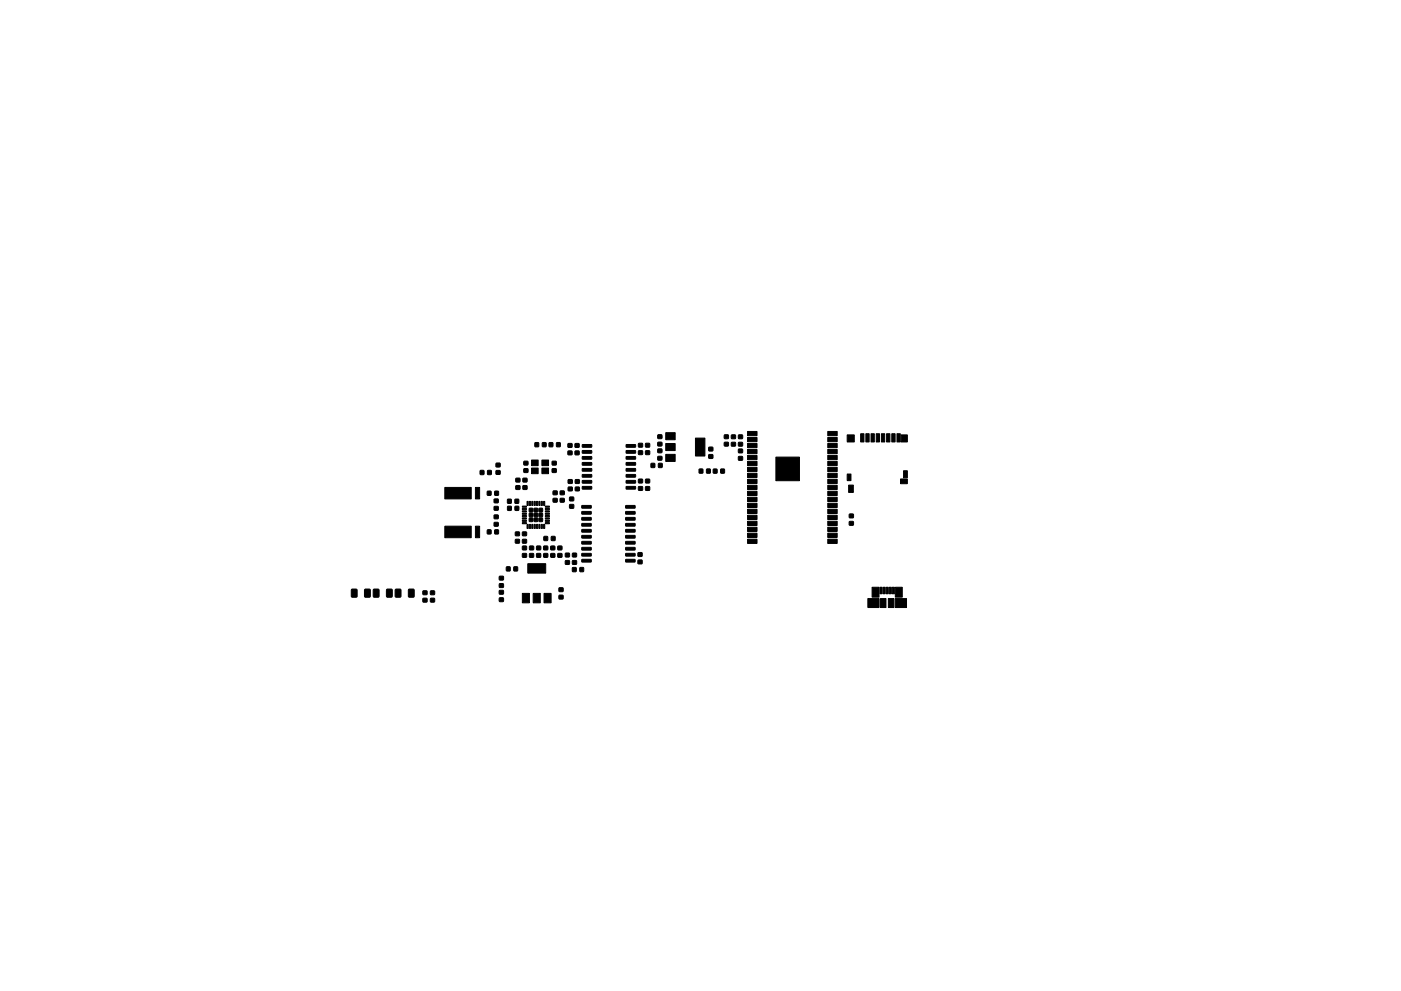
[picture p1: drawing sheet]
<svg xmlns="http://www.w3.org/2000/svg" width="297mm" height="210mm" viewBox="0 0 297 210" stroke-linecap="round" stroke-linejoin="round" font-family="sans-serif">
<g fill="#000" stroke="#000" stroke-width=".21">
<path d="M101.8 99.8l.8 .1v.8l-.8-.1zM103.4 99.8l.8 .1-.1 .8-.7-.1zM105.2 99.9l.8-.1v.8h-.8zM105.2 98.3h.8v.7h-.8zM111.1 97.9h.8v.7h-.8zM111.1 99.5l.8-.1v.8h-.8zM112.7 97.6h1.4v1.2h-1.4zM113.4 93.9l.8 .1v.8l-.8-.1zM114.9 97.6h1.4v1.2h-1.4zM115 93.9l.8 .1-.1 .8-.7-.1zM116.4 93.9l.8 .1v.8l-.8-.1zM117.1 99.5l.8-.1v.8h-.8z"/>
<path d="M117.1 97.9h.8v.7h-.8zM118 93.9l.8 .1-.1 .8-.7-.1zM120.4 95.7h.8l.1 .7-.8 .1zM120.4 94.1h.8l.1 .8h-.8zM121.9 94.1h.8l.1 .8h-.8zM121.9 95.7h.8l.1 .7-.8 .1zM123.5 94.3h1.9l.1 .5-.2 .1h-1.8zM123.5 95.6h1.9l.1 .5-.2 .1h-1.8zM123.5 96.9l1.9-.1 .1 .5-.2 .1h-1.8zM123.5 98.2l1.9-.1 .1 .5-.2 .1h-1.8zM123.5 99.4h1.9l.1 .5-.2 .1h-1.8zM132.8 99.4h1.9l.1 .5-.2 .1h-1.8z"/>
<path d="M132.8 98.2l1.9-.1 .1 .5-.2 .1h-1.8zM132.8 96.9l1.9-.1 .1 .5-.2 .1h-1.8zM132.8 95.6h1.9l.1 .5-.2 .1h-1.8zM132.8 94.3h1.9l.1 .5-.2 .1h-1.8zM135.4 95.7l.8-.1v.8h-.8zM135.4 94.1h.8v.7h-.8zM136.9 94.1h.8v.7h-.8zM136.9 95.7l.8-.1v.8h-.8zM138.1 98.3l.7 .1v.8l-.8-.1zM139.5 93.8h.8v.8h-.8zM139.5 92.3h.8v.7h-.8zM139.5 95.3h.8v.7h-.8z"/>
<path d="M139.5 96.8h.8v.8h-.8zM139.6 98.3l.8 .1v.8l-.8-.1zM141.2 91.8h2v1.5h-2zM141.2 96.4h2v1.5h-2zM141.2 94.1h2v1.5h-2zM147.5 92.9h2v3.8h-2zM148.3 99.5l.7 .1v.8h-.7zM149.8 99.5l.8 .1v.8h-.8zM150.3 96.5h.8v.7h-.8zM150.3 94.9h.8v.7l-.8 .1zM151.3 99.5l.7 .1v.8l-.8-.1zM152.8 99.5l.8 .1v.8l-.8-.1z"/>
<path d="M153.6 93.9l.8-.1v.8h-.8zM153.6 92.3h.8v.7h-.8zM155.1 92.3h.8v.7l-.8 .1zM155.1 93.9h.8v.7h-.8zM156.6 95.3h.8v.7l-.8 .1zM156.6 96.9h.8v.7h-.8zM156.6 93.9h.8v.7h-.8zM156.6 92.3h.8v.7l-.8 .1zM158.5 91.5h2v.9h-2zM158.5 92.8h2v.9h-2zM158.5 94.1h2v.9h-2zM158.5 95.3h2v.9h-2z"/>
<path d="M158.5 96.6h2v.9h-2zM158.5 97.9h2v.9h-2zM165.4 97.9h3.2v3.2h-3.2zM175.5 97.9h2v.9h-2zM175.5 96.6h2v.9h-2zM175.5 95.3h2v.9h-2zM175.5 94.1h2v.9h-2zM175.5 92.8h2v.9h-2zM175.5 91.5h2v.9h-2zM179.6 92.3h1.5v1.5h-1.5zM182.5 92h.7v1.8h-.7zM183.6 92h.7v1.8h-.7z"/>
<path d="M184.7 92h.7v1.8h-.7zM185.8 92h.7v1.8h-.7zM186.9 92h.7v1.8h-.7zM188 92h.7v1.8h-.7zM189.1 92h.7v1.8h-.7zM190.2 92h.7v1.8h-.7zM191.1 92.3h1.3v1.5h-1.3zM191.6 99.9h.8v1.5h-.8zM94.3 103.4h5.6v2.5h-5.6zM94.3 111.6h5.6v2.5h-5.6zM100.8 103.4h.9v2.5h-.9zM100.8 111.6h.9v2.5h-.9z"/>
<path d="M103.3 104.2l.8 .1v.8l-.8-.1zM103.3 112.4l.8 .1v.8l-.8-.1zM104.8 105.9h.8v.7l-.8 .1zM104.8 107.5h.8v.7h-.8zM104.8 110.9l.8-.1v.8h-.8zM104.8 109.3h.8v.7h-.8zM104.9 104.2l.8 .1-.1 .8-.7-.1zM104.9 112.4l.8 .1-.1 .8-.7-.1zM107.6 105.9l.8 .1v.8l-.8-.1zM107.6 107.4l.8 .1v.8l-.8-.1zM109.2 105.9l.8 .1-.1 .8-.7-.1zM109.2 107.4l.8 .1-.1 .8-.7-.1z"/>
<path d="M109.3 112.9h.8v.7h-.8zM109.3 114.5h.8v.7h-.8zM109.4 101.5h.8v.7h-.8zM109.4 103.1l.8-.1v.8h-.8zM110.8 112.9h.8v.7h-.8zM110.8 114.5l.8-.1v.8h-.8zM110.8 117.5l.8-.1v.8h-.8zM110.8 115.9h.8v.7h-.8zM110.8 107.4h.8v.2h-.8zM110.8 107.9h.8v.2h-.8zM110.8 108.4h.8v.2h-.8zM110.8 108.9h.8v.2h-.8z"/>
<path d="M110.8 109.4h.8v.2h-.8zM110.8 109.9h.8v.2h-.8zM110.8 110.4h.8v.2h-.8zM110.8 110.9h.8v.2h-.8zM110.9 103.1l.8-.1v.8h-.8zM110.9 101.5h.8v.7h-.8zM111.8 106.4h.2l-.1 .8h-.2zM111.8 111.3h.2l-.1 .8h-.2zM112.3 106.4h.2l-.1 .8h-.2zM112.3 111.3h.2l-.1 .8h-.2zM112.7 99.3h1.4v1.2h-1.4zM112.2 107.9h.7v.7h-.7z"/>
<path d="M112.2 108.9h.7v.7h-.7zM112.2 109.9h.7v.7h-.7zM112.8 106.4h.2l-.1 .8h-.2zM112.8 111.3h.2l-.1 .8h-.2zM112.3 115.9h.8v.7h-.8zM112.3 117.5h.8v.7h-.8zM113.3 106.4h.2l-.1 .8h-.2zM113.3 111.3h.2l-.1 .8h-.2zM113.3 107.9h.7v.7h-.7zM113.3 108.9h.7v.7h-.7zM113.3 109.9h.7v.7h-.7zM113.8 106.4h.2l-.1 .8h-.2z"/>
<path d="M113.8 111.3h.2l-.1 .8h-.2zM114.3 106.4h.2l-.1 .8h-.2zM114.3 111.3h.2l-.1 .8h-.2zM113.8 115.9h.8v.7h-.8zM113.8 117.5l.8-.1v.8h-.8zM114.3 107.9h.7v.7h-.7zM114.3 108.9h.7v.7h-.7zM114.3 109.9h.7v.7h-.7zM114.9 99.3h1.4v1.2h-1.4zM114.8 106.4h.2l-.1 .8h-.2zM114.8 111.3h.2l-.1 .8h-.2zM115.3 106.4h.2l-.1 .8h-.2z"/>
<path d="M115.3 111.3h.2l-.1 .8h-.2zM115.3 113.8l.8 .1v.8l-.8-.1zM115.3 117.5h.8v.7h-.8zM115.3 115.9h.8v.7h-.8zM115.6 110.9h.8l.1 .2h-.8zM115.6 110.4h.8l.1 .2h-.8zM115.6 109.9h.8l.1 .2h-.8zM115.6 109.4h.8l.1 .2h-.8zM115.6 108.9h.8l.1 .2h-.8zM115.6 108.4h.8l.1 .2h-.8zM115.6 107.9h.8l.1 .2h-.8zM115.6 107.4h.8l.1 .2h-.8z"/>
<path d="M116.8 117.5l.8-.1v.8h-.8zM116.8 115.9h.8v.7h-.8zM116.9 113.8h.8v.9h-.8zM117.3 104.2h.8v.7h-.8zM117.3 105.8h.8v.7h-.8zM118.3 117.5h.8v.7h-.8zM118.3 115.9h.8v.7h-.8zM118.8 104.2h.8v.7h-.8zM118.8 105.8l.8-.1v.8h-.8zM119.9 117.4h.8v.7h-.8zM119.9 119l.8-.1v.8h-.8zM120.5 103.4l.8-.1v.8h-.8z"/>
<path d="M120.5 101.8h.8v.7h-.8zM120.8 107.1l.8-.1v.8h-.8zM120.8 105.5h.8v.7h-.8zM121.4 119l.8-.1v.8h-.8zM121.4 117.4h.8v.7h-.8zM122 101.8h.8v.7h-.8zM122 103.4l.8-.1v.8h-.8zM123.4 107.3l1.9-.1 .1 .5-.2 .1h-1.8zM123.4 108.5h1.9l.1 .5-.2 .1h-1.8zM123.4 109.8h1.9l.1 .5-.2 .1h-1.8zM123.4 111.1l1.9-.1 .1 .5-.2 .1h-1.8zM123.4 112.4l1.9-.1 .1 .5-.2 .1h-1.8z"/>
<path d="M123.4 113.6h1.9l.1 .5-.2 .1h-1.8zM123.4 114.9h1.9l.1 .4-.2 .2h-1.8zM123.4 116.2l1.9-.1 .1 .5-.2 .1h-1.8zM123.4 117.4h1.9l.1 .5-.2 .1h-1.8zM123.4 118.7h1.9l.1 .4-.2 .2h-1.8zM123.5 100.7h1.9l.1 .4-.2 .2h-1.8zM123.5 102l1.9-.1 .1 .5-.2 .1h-1.8zM123.5 103.2h1.9l.1 .5-.2 .1h-1.8zM132.7 118.7h1.9l.1 .4-.2 .2h-1.8zM132.7 117.4h1.9l.1 .5-.2 .1h-1.8zM132.7 116.2l1.9-.1 .1 .5-.2 .1h-1.8zM132.7 114.9h1.9l.1 .4-.2 .2h-1.8z"/>
<path d="M132.7 113.6h1.9l.1 .5-.2 .1h-1.8zM132.7 112.4l1.9-.1 .1 .5-.2 .1h-1.8zM132.7 111.1l1.9-.1 .1 .5-.2 .1h-1.8zM132.7 109.8h1.9l.1 .5-.2 .1h-1.8zM132.7 108.5h1.9l.1 .5-.2 .1h-1.8zM132.7 107.3l1.9-.1 .1 .5-.2 .1h-1.8zM132.8 103.2h1.9l.1 .5-.2 .1h-1.8zM132.8 102l1.9-.1 .1 .5-.2 .1h-1.8zM132.8 100.7h1.9l.1 .4-.2 .2h-1.8zM135.3 118.8h.8v.8h-.8zM135.3 117.3h.8v.7h-.8zM135.4 103.3h.8v.7h-.8z"/>
<path d="M135.4 101.7h.8v.7h-.8zM136.9 101.7h.8v.7h-.8zM136.9 103.3l.8-.1v.8h-.8zM158.5 99.2h2v.9h-2zM158.5 100.4h2v.9h-2zM158.5 101.7h2v.9h-2zM158.5 103h2v.9h-2zM158.5 104.2h2v.9h-2zM158.5 105.5h2v.9h-2zM158.5 106.8h2v.9h-2zM158.5 108h2v.9h-2zM158.5 109.3h2v.9h-2z"/>
<path d="M158.5 110.6h2v.9h-2zM158.5 111.9h2v.9h-2zM158.5 113.1h2v.9h-2zM158.5 114.4h2v.9h-2zM164.5 97h5v5h-5zM175.5 114.4h2v.9h-2zM175.5 113.1h2v.9h-2zM175.5 111.9h2v.9h-2zM175.5 110.6h2v.9h-2zM175.5 109.3h2v.9h-2zM175.5 108h2v.9h-2zM175.5 106.8h2v.9h-2z"/>
<path d="M175.5 105.5h2v.9h-2zM175.5 104.2h2v.9h-2zM175.5 103h2v.9h-2zM175.5 101.7h2v.9h-2zM175.5 100.4h2v.9h-2zM175.5 99.2h2v.9h-2zM179.6 100.6h.8v1.4h-.8zM180.1 109.1h.8v.7h-.8zM180.1 110.7l.8-.1v.8h-.8zM179.9 102.9h1v1.6h-1zM190.9 101.6h1.5v1h-1.5zM74.5 125l1.2 .1-.1 1.6-1.1-.1z"/>
<path d="M77.3 125l1.2 .1-.1 1.6-1.1-.1zM79.2 125l1.1 .1v1.6l-1.1-.1zM82 125l1.1 .1v1.6l-1.1-.1zM83.8 125l1.2 .1-.1 1.6-1.1-.1zM86.6 125l1.2 .1-.1 1.6-1.1-.1zM89.7 125.4h.8v.7h-.8zM89.7 127l.8-.1v.8h-.8zM91.3 127l.8-.1v.8h-.8zM91.3 125.4h.8v.7h-.8zM105.9 126.9l.8-.1v.8h-.8zM105.9 125.3h.8v.7h-.8zM105.9 122.3h.8v.7h-.8z"/>
<path d="M105.9 123.9l.8-.1v.8h-.8zM107.4 120.3h.8l-.1 .8h-.7zM109 120.3h.7v.8h-.8zM110.8 125.9h1.4v2h-1.4zM113.1 125.9h1.4v2h-1.4zM111.9 119.6h3.8v2h-3.8zM115.4 125.9h1.4v2h-1.4zM118.5 126.3h.8l.1 .7-.8 .1zM118.5 124.7h.8l.1 .8h-.8zM121.4 120.4l.8 .1-.1 .8-.7-.1zM123 120.4l.7 .1v.8l-.8-.1zM184 127h2.4v1.9h-2.4z"/>
<path d="M184.9 124.6h1.5v2.1h-1.5zM186.6 124.6h.4v1.4h-.4zM186.7 127h1.1v1.9h-1.1zM187.2 124.6h.5v1.4h-.5zM187.9 124.6h.4v1.4h-.4zM188.4 127h1.1v1.9h-1.1zM188.5 124.6h.5v1.4h-.5zM189.2 124.6h.4v1.4h-.4zM189.8 127h2.4v1.9h-2.4zM189.8 124.6h1.5v2.1h-1.5z"/>
</g>
</svg>
